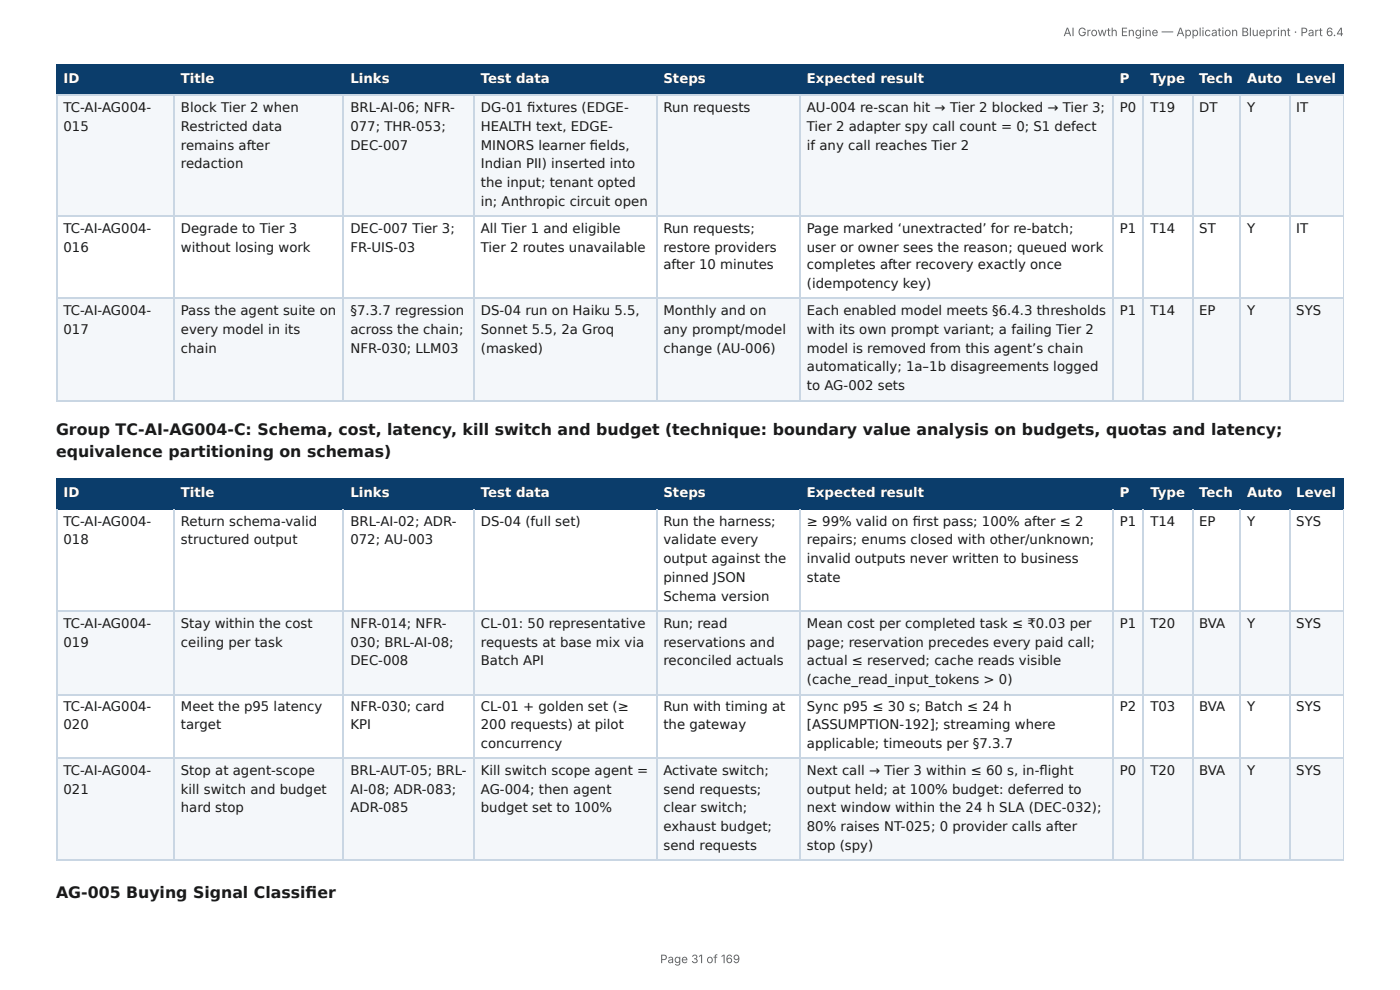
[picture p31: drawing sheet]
<svg xmlns="http://www.w3.org/2000/svg" width="297mm" height="210mm" viewBox="0 0 297 210" stroke-linecap="round" stroke-linejoin="round" font-family="sans-serif">
<defs><g id="words">
<g font-size="3.3" fill="#1a1a1a">
<text x="11.9" y="92.3">Group TC-AI-AG004-C: Schema, cost, latency, kill switch and budget (technique: boundary value analysis on budgets, quotas and latency;</text>
<text x="11.9" y="97.1">equivalence partitioning on schemas)</text>
<text x="11.9" y="190.8">AG-005 Buying Signal Classifi er</text>
</g>
<g font-size="2.8" fill="#fff">
<text x="13.5" y="17.7">ID</text>
<text x="38.4" y="17.7">Title</text>
<text x="74.4" y="17.7">Links</text>
<text x="102.1" y="17.7">Test data</text>
<text x="140.9" y="17.7">Steps</text>
<text x="171.4" y="17.7">Expected result</text>
<text x="237.9" y="17.7">P</text>
<text x="244.3" y="17.7">Type</text>
<text x="254.7" y="17.7">Tech</text>
<text x="264.9" y="17.7">Auto</text>
<text x="275.3" y="17.7">Level</text>
<text x="13.5" y="105.6">ID</text>
<text x="38.4" y="105.6">Title</text>
<text x="74.4" y="105.6">Links</text>
<text x="102.1" y="105.6">Test data</text>
<text x="140.9" y="105.6">Steps</text>
<text x="171.4" y="105.6">Expected result</text>
<text x="237.9" y="105.6">P</text>
<text x="244.3" y="105.6">Type</text>
<text x="254.7" y="105.6">Tech</text>
<text x="264.9" y="105.6">Auto</text>
<text x="275.3" y="105.6">Level</text>
</g>
<g font-size="2.8" fill="#1a1a1a">
<text x="13.5" y="23.8">TC-AI-AG004-</text>
<text x="38.4" y="23.8">Block Tier 2 when</text>
<text x="74.4" y="23.8">BRL-AI-06; NFR-</text>
<text x="102.1" y="23.8">DG-01 fi xtures (EDGE-</text>
<text x="140.9" y="23.8">Run requests</text>
<text x="171.4" y="23.8">AU-004 re-scan hit → Tier 2 blocked → Tier 3;</text>
<text x="237.9" y="23.8">P0</text>
<text x="244.3" y="23.8">T19</text>
<text x="254.7" y="23.8">DT</text>
<text x="264.9" y="23.8">Y</text>
<text x="275.3" y="23.8">IT</text>
<text x="13.5" y="27.8">015</text>
<text x="38.4" y="27.8">Restricted data</text>
<text x="74.4" y="27.8">077; THR-053;</text>
<text x="102.1" y="27.8">HEALTH text, EDGE-</text>
<text x="171.4" y="27.8">Tier 2 adapter spy call count = 0; S1 defect</text>
<text x="38.4" y="31.8">remains after</text>
<text x="38.4" y="35.7">redaction</text>
<text x="74.4" y="31.8">DEC-007</text>
<text x="102.1" y="31.8">MINORS learner fi elds,</text>
<text x="102.1" y="35.7">Indian PII) inserted into</text>
<text x="171.4" y="31.8">if any call reaches Tier 2</text>
<text x="102.1" y="39.7">the input; tenant opted</text>
<text x="102.1" y="43.7">in; Anthropic circuit open</text>
<text x="13.5" y="49.5">TC-AI-AG004-</text>
<text x="13.5" y="53.4">016</text>
<text x="38.4" y="49.5">Degrade to Tier 3</text>
<text x="38.4" y="53.4">without losing work</text>
<text x="74.4" y="49.5">DEC-007 Tier 3;</text>
<text x="74.4" y="53.4">FR-UIS-03</text>
<text x="102.1" y="49.5">All Tier 1 and eligible</text>
<text x="102.1" y="53.4">Tier 2 routes unavailable</text>
<text x="140.9" y="49.5">Run requests;</text>
<text x="140.9" y="53.4">restore providers</text>
<text x="171.4" y="49.5">Page marked ‘unextracted’ for re-batch;</text>
<text x="171.4" y="53.4">user or owner sees the reason; queued work</text>
<text x="237.9" y="49.5">P1</text>
<text x="244.3" y="49.5">T14</text>
<text x="254.7" y="49.5">ST</text>
<text x="264.9" y="49.5">Y</text>
<text x="275.3" y="49.5">IT</text>
<text x="140.9" y="57.2">after 10 minutes</text>
<text x="171.4" y="57.2">completes after recovery exactly once</text>
<text x="171.4" y="61.1">(idempotency key)</text>
<text x="13.5" y="66.9">TC-AI-AG004-</text>
<text x="13.5" y="70.9">017</text>
<text x="38.4" y="66.9">Pass the agent suite on</text>
<text x="38.4" y="70.9">every model in its</text>
<text x="74.4" y="66.9">§7.3.7 regression</text>
<text x="74.4" y="70.9">across the chain;</text>
<text x="102.1" y="66.9">DS-04 run on Haiku 5.5,</text>
<text x="102.1" y="70.9">Sonnet 5.5, 2a Groq</text>
<text x="140.9" y="66.9">Monthly and on</text>
<text x="140.9" y="70.9">any prompt/model</text>
<text x="171.4" y="66.9">Each enabled model meets §6.4.3 thresholds</text>
<text x="171.4" y="70.9">with its own prompt variant; a failing Tier 2</text>
<text x="237.9" y="66.9">P1</text>
<text x="244.3" y="66.9">T14</text>
<text x="254.7" y="66.9">EP</text>
<text x="264.9" y="66.9">Y</text>
<text x="275.3" y="66.9">SYS</text>
<text x="38.4" y="74.9">chain</text>
<text x="74.4" y="74.9">NFR-030; LLM03</text>
<text x="102.1" y="74.9">(masked)</text>
<text x="140.9" y="74.9">change (AU-006)</text>
<text x="171.4" y="74.9">model is removed from this agent’s chain</text>
<text x="171.4" y="78.8">automatically; 1a–1b disagreements logged</text>
<text x="171.4" y="82.8">to AG-002 sets</text>
<text x="13.5" y="111.7">TC-AI-AG004-</text>
<text x="38.4" y="111.7">Return schema-valid</text>
<text x="74.4" y="111.7">BRL-AI-02; ADR-</text>
<text x="102.1" y="111.7">DS-04 (full set)</text>
<text x="140.9" y="111.7">Run the harness;</text>
<text x="171.4" y="111.7">≥ 99% valid on fi rst pass; 100% after ≤ 2</text>
<text x="237.9" y="111.7">P1</text>
<text x="244.3" y="111.7">T14</text>
<text x="254.7" y="111.7">EP</text>
<text x="264.9" y="111.7">Y</text>
<text x="275.3" y="111.7">SYS</text>
<text x="13.5" y="115.6">018</text>
<text x="38.4" y="115.6">structured output</text>
<text x="74.4" y="115.6">072; AU-003</text>
<text x="140.9" y="115.6">validate every</text>
<text x="140.9" y="119.6">output against the</text>
<text x="171.4" y="115.6">repairs; enums closed with other/unknown;</text>
<text x="171.4" y="119.6">invalid outputs never written to business</text>
<text x="140.9" y="123.6">pinned JSON</text>
<text x="171.4" y="123.6">state</text>
<text x="140.9" y="127.5">Schema version</text>
<text x="13.5" y="133.4">TC-AI-AG004-</text>
<text x="13.5" y="137.3">019</text>
<text x="38.4" y="133.4">Stay within the cost</text>
<text x="38.4" y="137.3">ceiling per task</text>
<text x="74.4" y="133.4">NFR-014; NFR-</text>
<text x="74.4" y="137.3">030; BRL-AI-08;</text>
<text x="102.1" y="133.4">CL-01: 50 representative</text>
<text x="102.1" y="137.3">requests at base mix via</text>
<text x="140.9" y="133.4">Run; read</text>
<text x="140.9" y="137.3">reservations and</text>
<text x="171.4" y="133.4">Mean cost per completed task ≤ ₹0.03 per</text>
<text x="171.4" y="137.3">page; reservation precedes every paid call;</text>
<text x="237.9" y="133.4">P1</text>
<text x="244.3" y="133.4">T20</text>
<text x="254.7" y="133.4">BVA</text>
<text x="264.9" y="133.4">Y</text>
<text x="275.3" y="133.4">SYS</text>
<text x="74.4" y="141.3">DEC-008</text>
<text x="102.1" y="141.3">Batch API</text>
<text x="140.9" y="141.3">reconciled actuals</text>
<text x="171.4" y="141.3">actual ≤ reserved; cache reads visible</text>
<text x="171.4" y="145.3">(cache_read_input_tokens &gt; 0)</text>
<text x="13.5" y="151.1">TC-AI-AG004-</text>
<text x="13.5" y="154.8">020</text>
<text x="38.4" y="151.1">Meet the p95 latency</text>
<text x="38.4" y="154.8">target</text>
<text x="74.4" y="151.1">NFR-030; card</text>
<text x="74.4" y="154.8">KPI</text>
<text x="102.1" y="151.1">CL-01 + golden set (≥</text>
<text x="102.1" y="154.8">200 requests) at pilot</text>
<text x="140.9" y="151.1">Run with timing at</text>
<text x="140.9" y="154.8">the gateway</text>
<text x="171.4" y="151.1">Sync p95 ≤ 30 s; Batch ≤ 24 h</text>
<text x="171.4" y="154.8">[ASSUMPTION-192]; streaming where</text>
<text x="237.9" y="151.1">P2</text>
<text x="244.3" y="151.1">T03</text>
<text x="254.7" y="151.1">BVA</text>
<text x="264.9" y="151.1">Y</text>
<text x="275.3" y="151.1">SYS</text>
<text x="102.1" y="158.8">concurrency</text>
<text x="171.4" y="158.8">applicable; timeouts per §7.3.7</text>
<text x="13.5" y="164.6">TC-AI-AG004-</text>
<text x="38.4" y="164.6">Stop at agent-scope</text>
<text x="74.4" y="164.6">BRL-AUT-05; BRL-</text>
<text x="102.1" y="164.6">Kill switch scope agent =</text>
<text x="140.9" y="164.6">Activate switch;</text>
<text x="171.4" y="164.6">Next call → Tier 3 within ≤ 60 s, in-fl ight</text>
<text x="237.9" y="164.6">P0</text>
<text x="244.3" y="164.6">T20</text>
<text x="254.7" y="164.6">BVA</text>
<text x="264.9" y="164.6">Y</text>
<text x="275.3" y="164.6">SYS</text>
<text x="13.5" y="168.5">021</text>
<text x="38.4" y="168.5">kill switch and budget</text>
<text x="38.4" y="172.5">hard stop</text>
<text x="74.4" y="168.5">AI-08; ADR-083;</text>
<text x="74.4" y="172.5">ADR-085</text>
<text x="102.1" y="168.5">AG-004; then agent</text>
<text x="102.1" y="172.5">budget set to 100%</text>
<text x="140.9" y="168.5">send requests;</text>
<text x="140.9" y="172.5">clear switch;</text>
<text x="171.4" y="168.5">output held; at 100% budget: deferred to</text>
<text x="171.4" y="172.5">next window within the 24 h SLA (DEC-032);</text>
<text x="140.9" y="176.5">exhaust budget;</text>
<text x="171.4" y="176.5">80% raises NT-025; 0 provider calls after</text>
<text x="140.9" y="180.4">send requests</text>
<text x="171.4" y="180.4">stop (spy)</text>
</g>
<g font-size="2.5" fill="#666">
<text x="225.9" y="7.7">AI Growth Engine — Application Blueprint · Part 6.4</text>
<text x="140.2" y="204.5">Page 31 of 169</text>
</g>
</g></defs>
<g fill="#0b3d6b">
<path d="M12.2 14h24.8v6.1h-24.8z"/>
<path d="M37 14h36v6.1h-36z"/>
<path d="M73 14h27.8v6.1h-27.8z"/>
<path d="M100.8 14h38.6v6.1h-38.6z"/>
<path d="M139.4 14h30.5v6.1h-30.5z"/>
<path d="M169.9 14h66.4v6.1h-66.4z"/>
<path d="M236.3 14h6.6v6.1h-6.6z"/>
<path d="M242.9 14h10.3v6.1h-10.3z"/>
<path d="M253.2 14h10.3v6.1h-10.3z"/>
<path d="M263.5 14h10.3v6.1h-10.3z"/>
<path d="M273.8 14h11.6v6.1h-11.6z"/>
</g>
<g fill="#f4f7fa">
<path d="M12.2 20.1h24.8v25.7h-24.8z"/>
<path d="M37 20.1h36v25.7h-36z"/>
<path d="M73 20.1h27.8v25.7h-27.8z"/>
<path d="M100.8 20.1h38.6v25.7h-38.6z"/>
<path d="M139.4 20.1h30.5v25.7h-30.5z"/>
<path d="M169.9 20.1h66.4v25.7h-66.4z"/>
<path d="M236.3 20.1h6.6v25.7h-6.6z"/>
<path d="M242.9 20.1h10.3v25.7h-10.3z"/>
<path d="M253.2 20.1h10.3v25.7h-10.3z"/>
<path d="M263.5 20.1h10.3v25.7h-10.3z"/>
<path d="M273.8 20.1h11.6v25.7h-11.6z"/>
<path d="M12.2 63.5h24.8v21.7h-24.8z"/>
<path d="M37 63.5h36v21.7h-36z"/>
<path d="M73 63.5h27.8v21.7h-27.8z"/>
<path d="M100.8 63.5h38.6v21.7h-38.6z"/>
<path d="M139.4 63.5h30.5v21.7h-30.5z"/>
<path d="M169.9 63.5h66.4v21.7h-66.4z"/>
<path d="M236.3 63.5h6.6v21.7h-6.6z"/>
<path d="M242.9 63.5h10.3v21.7h-10.3z"/>
<path d="M253.2 63.5h10.3v21.7h-10.3z"/>
<path d="M263.5 63.5h10.3v21.7h-10.3z"/>
<path d="M273.8 63.5h11.6v21.7h-11.6z"/>
</g>
<g fill="none" stroke="#0b3d6b" stroke-width=".26">
<path d="M11.9 13.9h273.5M12 13.8v6.6M36.9 13.8v6.6M72.9 13.8v6.6M100.7 13.8v6.6M139.6 13.8v6.6M170 13.8v6.6M236.4 13.8v6.6M242.8 13.8v6.6M253.3 13.8v6.6M263.4 13.8v6.6M274 13.8v6.6"/>
<path d="M11.9 20.2h273.5"/>
</g>
<path d="M285.3 13.8v6.6" fill="none" stroke="#0b3d6b" stroke-width=".21"/>
<g fill="none" stroke="#c9d6e3" stroke-width=".26">
<path d="M11.9 20.2h273.5M12 20.4v64.8M36.9 20.4v64.8M72.9 20.4v64.8M100.7 20.4v64.8M139.6 20.4v64.8M170 20.4v64.8M236.4 20.4v64.8M242.8 20.4v64.8M253.3 20.4v64.8M263.4 20.4v64.8M274 20.4v64.8"/>
<path d="M11.9 45.9h273.5M11.9 63.4h273.5M11.9 85.1h273.5"/>
</g>
<path d="M285.3 20.4v64.8" fill="none" stroke="#c9d6e3" stroke-width=".21"/>
<g fill="#0b3d6b">
<path d="M12.2 101.9h24.8v6.3h-24.8z"/>
<path d="M37 101.9h36v6.3h-36z"/>
<path d="M73 101.9h27.8v6.3h-27.8z"/>
<path d="M100.8 101.9h38.6v6.3h-38.6z"/>
<path d="M139.4 101.9h30.5v6.3h-30.5z"/>
<path d="M169.9 101.9h66.4v6.3h-66.4z"/>
<path d="M236.3 101.9h6.6v6.3h-6.6z"/>
<path d="M242.9 101.9h10.3v6.3h-10.3z"/>
<path d="M253.2 101.9h10.3v6.3h-10.3z"/>
<path d="M263.5 101.9h10.3v6.3h-10.3z"/>
<path d="M273.8 101.9h11.6v6.3h-11.6z"/>
</g>
<g fill="#f4f7fa">
<path d="M12.2 129.6h24.8v17.8h-24.8z"/>
<path d="M37 129.6h36v17.8h-36z"/>
<path d="M73 129.6h27.8v17.8h-27.8z"/>
<path d="M100.8 129.6h38.6v17.8h-38.6z"/>
<path d="M139.4 129.6h30.5v17.8h-30.5z"/>
<path d="M169.9 129.6h66.4v17.8h-66.4z"/>
<path d="M236.3 129.6h6.6v17.8h-6.6z"/>
<path d="M242.9 129.6h10.3v17.8h-10.3z"/>
<path d="M253.2 129.6h10.3v17.8h-10.3z"/>
<path d="M263.5 129.6h10.3v17.8h-10.3z"/>
<path d="M273.8 129.6h11.6v17.8h-11.6z"/>
<path d="M12.2 161.1h24.8v21.7h-24.8z"/>
<path d="M37 161.1h36v21.7h-36z"/>
<path d="M73 161.1h27.8v21.7h-27.8z"/>
<path d="M100.8 161.1h38.6v21.7h-38.6z"/>
<path d="M139.4 161.1h30.5v21.7h-30.5z"/>
<path d="M169.9 161.1h66.4v21.7h-66.4z"/>
<path d="M236.3 161.1h6.6v21.7h-6.6z"/>
<path d="M242.9 161.1h10.3v21.7h-10.3z"/>
<path d="M253.2 161.1h10.3v21.7h-10.3z"/>
<path d="M263.5 161.1h10.3v21.7h-10.3z"/>
<path d="M273.8 161.1h11.6v21.7h-11.6z"/>
</g>
<g fill="none" stroke="#0b3d6b" stroke-width=".26">
<path d="M11.9 101.7h273.5M11.9 108.1h273.5M12 101.6v6.6M36.9 101.6v6.6M72.9 101.6v6.6M100.7 101.6v6.6M139.6 101.6v6.6M170 101.6v6.6M236.4 101.6v6.6M242.8 101.6v6.6M253.3 101.6v6.6M263.4 101.6v6.6"/>
<path d="M274 101.6v6.6"/>
</g>
<path d="M285.3 101.6v6.6" fill="none" stroke="#0b3d6b" stroke-width=".21"/>
<g fill="none" stroke="#c9d6e3" stroke-width=".26">
<path d="M12 108.2v74.6M36.9 108.2v74.6M72.9 108.2v74.6M100.7 108.2v74.6M139.6 108.2v74.6M170 108.2v74.6M236.4 108.2v74.6M242.8 108.2v74.6M253.3 108.2v74.6M263.4 108.2v74.6M274 108.2v74.6M11.9 129.8h273.5"/>
<path d="M11.9 147.5h273.5M11.9 161h273.5M11.9 182.7h273.5"/>
</g>
<path d="M285.3 108.2v74.6" fill="none" stroke="#c9d6e3" stroke-width=".21"/>
<use href="#words"/>
</svg>
